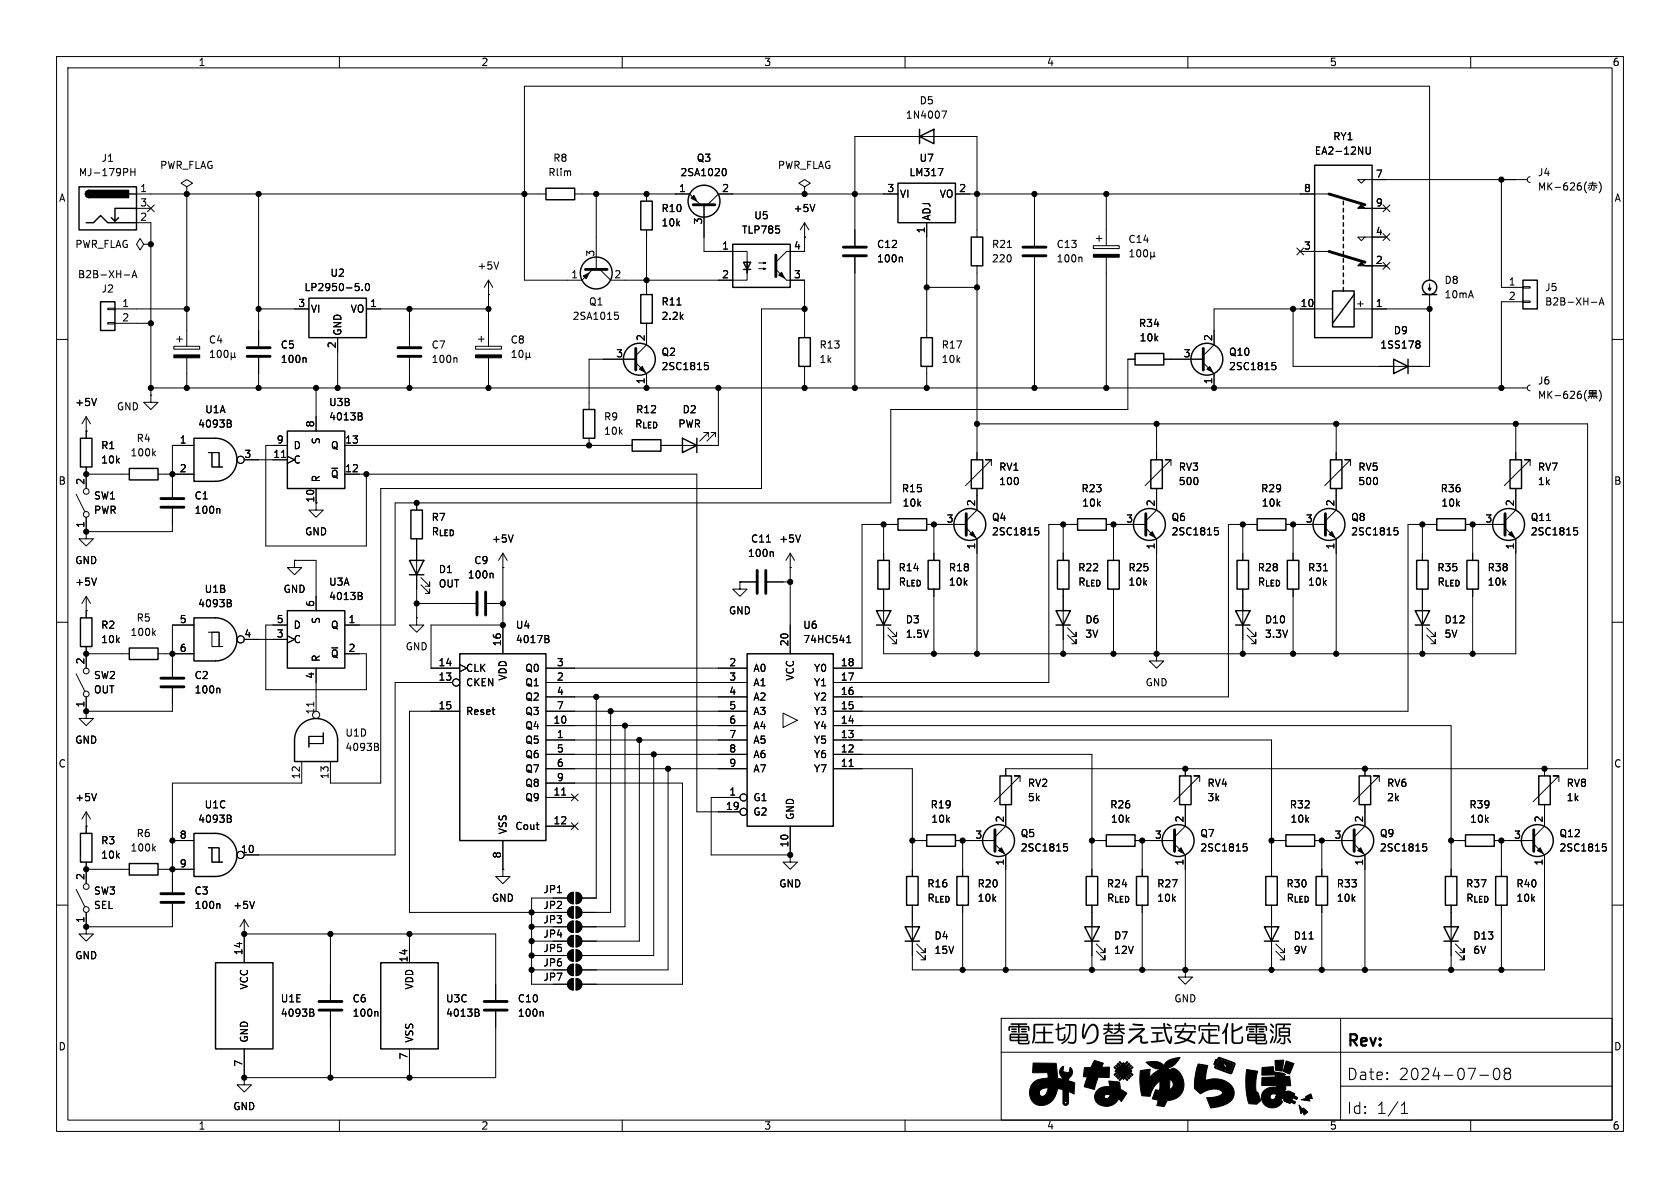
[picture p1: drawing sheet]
<svg xmlns="http://www.w3.org/2000/svg" width="297mm" height="210mm" viewBox="0 0 297 210" stroke-linecap="round" stroke-linejoin="round" font-family="sans-serif">
<defs><g id="words">
<g font-size="2.8">
<text x="238" y="185.5">Rev:</text>
<text x="238" y="191.2">Date:</text>
<text x="247.2" y="191.2">2024-07-08</text>
<text x="238" y="197.1">Id:</text>
<text x="243.3" y="197.1">1/1</text>
</g>
<g font-size="1.8">
<text x="35" y="11.9">1</text>
<text x="85" y="11.9">2</text>
<text x="135" y="11.9">3</text>
<text x="185" y="11.9">4</text>
<text x="235" y="11.9">5</text>
<text x="285" y="11.9">6</text>
<text x="160" y="21.2">1N4007</text>
<text x="162.5" y="18.6">D5</text>
<text x="17.9" y="28.8">J1</text>
<text x="97.7" y="28.8">R8</text>
<text x="123.1" y="28.8">Q3</text>
<text x="162.5" y="28.8">U7</text>
<text x="232.3" y="27.5">EA2-12NU</text>
<text x="235.6" y="25">RY1</text>
<text x="10.3" y="35.9">A</text>
<text x="13.8" y="31.3">MJ-179PH</text>
<text x="24.7" y="34">1</text>
<text x="28.2" y="30.1">PWR_FLAG</text>
<text x="96.8" y="31.3">Rlim</text>
<text x="119.9" y="34">1</text>
<text x="120.2" y="31.3">2SA1020</text>
<text x="127.6" y="34">2</text>
<text x="137.4" y="30.1">PWR_FLAG</text>
<text x="156.8" y="34">3</text>
<text x="159" y="35.2">VI</text>
<text x="160.7" y="31.3">LM317</text>
<text x="166" y="35.2">VO</text>
<text x="169.5" y="34">2</text>
<text x="230.4" y="34">8</text>
<text x="243.1" y="31.5">7</text>
<text x="271.8" y="31.3">J4</text>
<text x="285.3" y="35.9">A</text>
<text x="24.7" y="39.1">2</text>
<text x="24.7" y="36.6">3</text>
<text x="116.8" y="40.2">10k</text>
<text x="116.8" y="37.7">R10</text>
<text x="124.2" y="39.8" transform="rotate(-90 124.2 39.8)">3</text>
<text x="131.1" y="41.5">TLP785</text>
<text x="133.2" y="39">U5</text>
<text x="140.2" y="37.7">+5V</text>
<text x="163.6" y="41.3" transform="rotate(-90 163.6 41.3)">1</text>
<text x="164.7" y="39.1" transform="rotate(-90 164.7 39.1)">ADJ</text>
<text x="243.1" y="41.7">4</text>
<text x="243.1" y="36.6">9</text>
<text x="13.2" y="44">PWR_FLAG</text>
<text x="84.3" y="47.9">+5V</text>
<text x="105.2" y="45.5" transform="rotate(-90 105.2 45.5)">3</text>
<text x="127.6" y="44.2">1</text>
<text x="140.3" y="44.2">4</text>
<text x="154.9" y="46.6">100n</text>
<text x="154.9" y="44">C12</text>
<text x="175.3" y="46.6">220</text>
<text x="175.3" y="44">R21</text>
<text x="186.7" y="46.6">100n</text>
<text x="186.7" y="44">C13</text>
<text x="199.4" y="43.2">C14</text>
<text x="230.4" y="44.2">3</text>
<text x="243.1" y="46.7">2</text>
<text x="13.7" y="49.4">B2B-XH-A</text>
<text x="17.9" y="51.9">J2</text>
<text x="53.7" y="51.7">LP2950-5.0</text>
<text x="58.3" y="49.1">U2</text>
<text x="100.9" y="49.3">1</text>
<text x="108.5" y="49.3">2</text>
<text x="127.6" y="49.3">2</text>
<text x="140.3" y="49.3">3</text>
<text x="255.3" y="50.4">D8</text>
<text x="255.3" y="52.9">10mA</text>
<text x="266.6" y="50.5">1</text>
<text x="266.6" y="53.1">2</text>
<text x="273.1" y="51.7">J5</text>
<text x="21.5" y="54.4">1</text>
<text x="21.5" y="56.9">2</text>
<text x="52.6" y="54.4">3</text>
<text x="54.9" y="55.5">VI</text>
<text x="60.6" y="59.4" transform="rotate(-90 60.6 59.4)">GND</text>
<text x="61.9" y="55.5">VO</text>
<text x="65.3" y="54.4">1</text>
<text x="101.1" y="56.7">2SA1015</text>
<text x="104" y="54.2">Q1</text>
<text x="116.8" y="56.7">2.2k</text>
<text x="116.8" y="54.2">R11</text>
<text x="201.3" y="58">R34</text>
<text x="229.8" y="54.4">10</text>
<text x="241.3" y="54.6" transform="rotate(-90 241.3 54.6)">+</text>
<text x="243.1" y="54.4">1</text>
<text x="246.3" y="59.3">D9</text>
<text x="273.1" y="54.2">B2B-XH-A</text>
<text x="36.8" y="60.9">C4</text>
<text x="49.5" y="61.8">C5</text>
<text x="49.5" y="64.4">100n</text>
<text x="59.4" y="61.7" transform="rotate(-90 59.4 61.7)">2</text>
<text x="76.2" y="61.8">C7</text>
<text x="76.2" y="64.4">100n</text>
<text x="90.2" y="60.9">C8</text>
<text x="108.8" y="63.2">3</text>
<text x="114" y="60.4" transform="rotate(-90 114 60.4)">2</text>
<text x="116.8" y="63.1">Q2</text>
<text x="116.8" y="65.6">2SC1815</text>
<text x="144.8" y="61.8">R13</text>
<text x="144.8" y="64.4">1k</text>
<text x="166.4" y="64.4">10k</text>
<text x="166.4" y="61.8">R17</text>
<text x="201.4" y="60.6">10k</text>
<text x="209.2" y="63.2">3</text>
<text x="214.4" y="60.4" transform="rotate(-90 214.4 60.4)">2</text>
<text x="217.2" y="63.1">Q10</text>
<text x="217.2" y="65.6">2SC1815</text>
<text x="243.9" y="61.8">1SS178</text>
<text x="13.2" y="72">+5V</text>
<text x="58.1" y="72">U3B</text>
<text x="114" y="68" transform="rotate(-90 114 68)">1</text>
<text x="214.4" y="68" transform="rotate(-90 214.4 68)">1</text>
<text x="271.8" y="68.2">J6</text>
<text x="20.6" y="72.7">GND</text>
<text x="34.9" y="75.8">4093B</text>
<text x="36.2" y="73.3">U1A</text>
<text x="55.6" y="75.6" transform="rotate(-90 55.6 75.6)">8</text>
<text x="58.1" y="74.5">4013B</text>
<text x="106.7" y="74.5">R9</text>
<text x="106.7" y="77.1">10k</text>
<text x="112.2" y="75.8">R_{LED} PWR</text>
<text x="112.4" y="73.3">R12</text>
<text x="120.6" y="73.3">D2</text>
<text x="17.8" y="79.6">R1</text>
<text x="17.8" y="82.1">10k</text>
<text x="23" y="80.9">100k</text>
<text x="24.1" y="78.3">R4</text>
<text x="31.7" y="78.5">1</text>
<text x="31.7" y="83.6">2</text>
<text x="43.1" y="81">3</text>
<text x="48.2" y="81">11</text>
<text x="48.8" y="78.5">9</text>
<text x="51.8" y="82.1">C</text>
<text x="51.8" y="79.6">D</text>
<text x="56.7" y="78.6" transform="rotate(-90 56.7 78.6)">S</text>
<text x="58.4" y="79.6">Q</text>
<text x="60.9" y="83.6">12</text>
<text x="60.9" y="78.5">13</text>
<text x="176.5" y="83.4">RV1</text>
<text x="208.3" y="83.4">RV3</text>
<text x="240" y="83.4">RV5</text>
<text x="271.8" y="83.4">RV7</text>
<text x="10.3" y="85.9">B</text>
<text x="15" y="85.8" transform="rotate(-90 15 85.8)">2</text>
<text x="16.5" y="88.5">SW1</text>
<text x="34.3" y="88.5">C1</text>
<text x="55.6" y="88.9" transform="rotate(-90 55.6 88.9)">10</text>
<text x="56.7" y="85.3" transform="rotate(-90 56.7 85.3)">R</text>
<text x="58.4" y="84.7">~{Q}</text>
<text x="159.3" y="87.2">R15</text>
<text x="159.5" y="89.8">10k</text>
<text x="172.5" y="89.6" transform="rotate(-90 172.5 89.6)">2</text>
<text x="176.5" y="86">100</text>
<text x="191.1" y="87.2">R23</text>
<text x="191.2" y="89.8">10k</text>
<text x="204.2" y="89.6" transform="rotate(-90 204.2 89.6)">2</text>
<text x="208.3" y="86">500</text>
<text x="222.8" y="87.2">R29</text>
<text x="223" y="89.8">10k</text>
<text x="236" y="89.6" transform="rotate(-90 236 89.6)">2</text>
<text x="240" y="86">500</text>
<text x="254.6" y="87.2">R36</text>
<text x="254.7" y="89.8">10k</text>
<text x="267.7" y="89.6" transform="rotate(-90 267.7 89.6)">2</text>
<text x="271.8" y="86">1k</text>
<text x="285.3" y="85.9">B</text>
<text x="15" y="93.4" transform="rotate(-90 15 93.4)">1</text>
<text x="16.5" y="91">PWR</text>
<text x="34.3" y="91">100n</text>
<text x="53.8" y="94.8">GND</text>
<text x="76.2" y="92.3">R7</text>
<text x="76.2" y="94.8">R_{LED}</text>
<text x="167.3" y="92.5">3</text>
<text x="175.3" y="92.3">Q4</text>
<text x="175.3" y="94.8">2SC1815</text>
<text x="199" y="92.5">3</text>
<text x="207" y="92.3">Q6</text>
<text x="207" y="94.8">2SC1815</text>
<text x="230.8" y="92.5">3</text>
<text x="238.8" y="92.3">Q8</text>
<text x="238.8" y="94.8">2SC1815</text>
<text x="262.5" y="92.5">3</text>
<text x="270.5" y="92.3">Q11</text>
<text x="270.5" y="94.8">2SC1815</text>
<text x="13.2" y="99.9">GND</text>
<text x="77.5" y="101.5">D1</text>
<text x="83.7" y="99.9">C9</text>
<text x="86.9" y="96.1">+5V</text>
<text x="132.1" y="98.7">100n</text>
<text x="132.7" y="96.1">C11</text>
<text x="137.7" y="96.1">+5V</text>
<text x="158.8" y="101.2">R14</text>
<text x="167.6" y="101.2">R18</text>
<text x="172.5" y="97.2" transform="rotate(-90 172.5 97.2)">1</text>
<text x="190.5" y="101.2">R22</text>
<text x="199.4" y="101.2">R25</text>
<text x="204.2" y="97.2" transform="rotate(-90 204.2 97.2)">1</text>
<text x="222.3" y="101.2">R28</text>
<text x="231.1" y="101.2">R31</text>
<text x="236" y="97.2" transform="rotate(-90 236 97.2)">1</text>
<text x="254" y="101.2">R35</text>
<text x="262.9" y="101.2">R38</text>
<text x="267.7" y="97.2" transform="rotate(-90 267.7 97.2)">1</text>
<text x="13.2" y="103.7">+5V</text>
<text x="34.9" y="107.5">4093B</text>
<text x="36.1" y="105">U1B</text>
<text x="50" y="105">GND</text>
<text x="55.6" y="107.4" transform="rotate(-90 55.6 107.4)">6</text>
<text x="58.1" y="103.7">U3A</text>
<text x="58.1" y="106.3">4013B</text>
<text x="77.5" y="104.1">OUT</text>
<text x="82.6" y="102.5">100n</text>
<text x="158.8" y="103.7">R_{LED}</text>
<text x="167.6" y="103.7">10k</text>
<text x="190.5" y="103.7">R_{LED}</text>
<text x="199.4" y="103.7">10k</text>
<text x="222.3" y="103.7">R_{LED}</text>
<text x="231.1" y="103.7">10k</text>
<text x="254" y="103.7">R_{LED}</text>
<text x="262.9" y="103.7">10k</text>
<text x="17.8" y="111.4">R2</text>
<text x="17.8" y="113.9">10k</text>
<text x="23" y="112.6">100k</text>
<text x="24.1" y="110.1">R5</text>
<text x="31.7" y="110.2">5</text>
<text x="43.1" y="112.8">4</text>
<text x="48.8" y="112.8">3</text>
<text x="48.8" y="110.2">5</text>
<text x="51.8" y="113.9">C</text>
<text x="51.8" y="111.4">D</text>
<text x="56.7" y="110.4" transform="rotate(-90 56.7 110.4)">S</text>
<text x="58.4" y="111.4">Q</text>
<text x="61.5" y="110.2">1</text>
<text x="91.1" y="111.4">U4</text>
<text x="91.1" y="113.9">4017B</text>
<text x="128.8" y="108.8">GND</text>
<text x="141.9" y="111.4">U6</text>
<text x="141.9" y="113.9">74HC541</text>
<text x="160" y="110.4">D3</text>
<text x="160" y="112.9">1.5V</text>
<text x="191.8" y="110.4">D6</text>
<text x="191.8" y="112.9">3V</text>
<text x="223.5" y="110.4">D10</text>
<text x="223.5" y="112.9">3.3V</text>
<text x="255.3" y="110.4">D12</text>
<text x="255.3" y="112.9">5V</text>
<text x="15" y="117.5" transform="rotate(-90 15 117.5)">2</text>
<text x="31.7" y="115.3">6</text>
<text x="56.7" y="117.1" transform="rotate(-90 56.7 117.1)">R</text>
<text x="58.4" y="116.4">~{Q}</text>
<text x="61.5" y="115.3">2</text>
<text x="71.6" y="115.2">GND</text>
<text x="77.4" y="117.9">14</text>
<text x="82.3" y="119">CLK</text>
<text x="88.6" y="114.3" transform="rotate(-90 88.6 114.3)">16</text>
<text x="92.8" y="119">Q0</text>
<text x="98.4" y="117.9">3</text>
<text x="128.8" y="117.9">2</text>
<text x="133.1" y="119">A0</text>
<text x="139.4" y="114.3" transform="rotate(-90 139.4 114.3)">20</text>
<text x="143.8" y="119">Y0</text>
<text x="148.5" y="117.9">18</text>
<text x="15" y="125.2" transform="rotate(-90 15 125.2)">1</text>
<text x="16.5" y="120.2">SW2</text>
<text x="16.5" y="122.8">OUT</text>
<text x="34.3" y="120.2">C2</text>
<text x="34.3" y="122.8">100n</text>
<text x="55.6" y="120.1" transform="rotate(-90 55.6 120.1)">4</text>
<text x="77.4" y="120.4">13</text>
<text x="77.4" y="125.5">15</text>
<text x="82.3" y="121.5">CKEN</text>
<text x="89.8" y="120.4" transform="rotate(-90 89.8 120.4)">VDD</text>
<text x="92.8" y="121.5">Q1</text>
<text x="92.8" y="124.1">Q2</text>
<text x="98.4" y="120.4">2</text>
<text x="98.4" y="122.9">4</text>
<text x="98.4" y="125.5">7</text>
<text x="128.8" y="120.4">3</text>
<text x="128.8" y="122.9">4</text>
<text x="128.8" y="125.5">5</text>
<text x="133.1" y="121.5">A1</text>
<text x="133.1" y="124.1">A2</text>
<text x="140.6" y="120.4" transform="rotate(-90 140.6 120.4)">VCC</text>
<text x="143.8" y="124.1">Y2</text>
<text x="143.8" y="121.5">Y1</text>
<text x="148.5" y="125.5">15</text>
<text x="148.5" y="122.9">16</text>
<text x="148.5" y="120.4">17</text>
<text x="202.4" y="121.5">GND</text>
<text x="13.2" y="131.7">GND</text>
<text x="55.6" y="126.4" transform="rotate(-90 55.6 126.4)">11</text>
<text x="61" y="130.4">U1D</text>
<text x="82.3" y="126.6">Reset</text>
<text x="92.8" y="131.7">Q5</text>
<text x="92.8" y="129.1">Q4</text>
<text x="92.8" y="126.6">Q3</text>
<text x="97.7" y="128">10</text>
<text x="98.4" y="130.6">1</text>
<text x="128.8" y="128">6</text>
<text x="128.8" y="130.6">7</text>
<text x="133.1" y="126.6">A3</text>
<text x="133.1" y="129.1">A4</text>
<text x="133.1" y="131.7">A5</text>
<text x="143.8" y="131.7">Y5</text>
<text x="143.8" y="129.1">Y4</text>
<text x="143.8" y="126.6">Y3</text>
<text x="148.5" y="130.6">13</text>
<text x="148.5" y="128">14</text>
<text x="10.3" y="135.9">C</text>
<text x="53.1" y="137.8" transform="rotate(-90 53.1 137.8)">12</text>
<text x="58.2" y="137.8" transform="rotate(-90 58.2 137.8)">13</text>
<text x="61" y="133">4093B</text>
<text x="92.8" y="134.2">Q6</text>
<text x="92.8" y="136.8">Q7</text>
<text x="98.4" y="133.1">5</text>
<text x="98.4" y="135.6">6</text>
<text x="128.8" y="133.1">8</text>
<text x="128.8" y="135.6">9</text>
<text x="133.1" y="134.2">A6</text>
<text x="133.1" y="136.8">A7</text>
<text x="143.8" y="136.8">Y7</text>
<text x="143.8" y="134.2">Y6</text>
<text x="148.5" y="135.6">11</text>
<text x="148.5" y="133.1">12</text>
<text x="285.3" y="135.9">C</text>
<text x="13.2" y="141.8">+5V</text>
<text x="36.1" y="143.1">U1C</text>
<text x="92.8" y="141.8">Q9</text>
<text x="92.8" y="139.3">Q8</text>
<text x="97.7" y="140.7">11</text>
<text x="98.4" y="138.2">9</text>
<text x="128.2" y="143.3">19</text>
<text x="128.8" y="140.7">1</text>
<text x="133.1" y="141.8">G1</text>
<text x="164.4" y="143.1">R19</text>
<text x="181.6" y="139.3">RV2</text>
<text x="181.6" y="141.8">5k</text>
<text x="196.2" y="143.1">R26</text>
<text x="213.4" y="139.3">RV4</text>
<text x="213.4" y="141.8">3k</text>
<text x="227.9" y="143.1">R32</text>
<text x="245.1" y="139.3">RV6</text>
<text x="245.1" y="141.8">2k</text>
<text x="259.7" y="143.1">R39</text>
<text x="276.9" y="139.3">RV8</text>
<text x="276.9" y="141.8">1k</text>
<text x="17.8" y="149.5">R3</text>
<text x="24.1" y="148.2">R6</text>
<text x="31.7" y="148.3">8</text>
<text x="34.9" y="145.6">4093B</text>
<text x="89.8" y="147.6" transform="rotate(-90 89.8 147.6)">VSS</text>
<text x="91" y="146.9">Cout</text>
<text x="97.7" y="145.8">12</text>
<text x="133.1" y="144.4">G2</text>
<text x="139.4" y="149.9" transform="rotate(-90 139.4 149.9)">10</text>
<text x="140.6" y="145" transform="rotate(-90 140.6 145)">GND</text>
<text x="164.5" y="145.6">10k</text>
<text x="172.3" y="148.3">3</text>
<text x="177.5" y="145.5" transform="rotate(-90 177.5 145.5)">2</text>
<text x="180.3" y="148.2">Q5</text>
<text x="196.3" y="145.6">10k</text>
<text x="204.1" y="148.3">3</text>
<text x="209.3" y="145.5" transform="rotate(-90 209.3 145.5)">2</text>
<text x="212.1" y="148.2">Q7</text>
<text x="228" y="145.6">10k</text>
<text x="235.8" y="148.3">3</text>
<text x="241" y="145.5" transform="rotate(-90 241 145.5)">2</text>
<text x="243.8" y="148.2">Q9</text>
<text x="259.8" y="145.6">10k</text>
<text x="267.6" y="148.3">3</text>
<text x="272.8" y="145.5" transform="rotate(-90 272.8 145.5)">2</text>
<text x="275.6" y="148.2">Q12</text>
<text x="15" y="155.6" transform="rotate(-90 15 155.6)">2</text>
<text x="17.8" y="152">10k</text>
<text x="23" y="150.7">100k</text>
<text x="31.7" y="153.4">9</text>
<text x="42.5" y="150.9">10</text>
<text x="88.6" y="151.8" transform="rotate(-90 88.6 151.8)">8</text>
<text x="177.5" y="153.1" transform="rotate(-90 177.5 153.1)">1</text>
<text x="180.3" y="150.7">2SC1815</text>
<text x="209.3" y="153.1" transform="rotate(-90 209.3 153.1)">1</text>
<text x="212.1" y="150.7">2SC1815</text>
<text x="241" y="153.1" transform="rotate(-90 241 153.1)">1</text>
<text x="243.8" y="150.7">2SC1815</text>
<text x="272.8" y="153.1" transform="rotate(-90 272.8 153.1)">1</text>
<text x="275.6" y="150.7">2SC1815</text>
<text x="16.5" y="158.3">SW3</text>
<text x="16.5" y="160.9">SEL</text>
<text x="34.3" y="158.3">C3</text>
<text x="34.3" y="160.9">100n</text>
<text x="41.1" y="160.9">+5V</text>
<text x="86.9" y="159.6">GND</text>
<text x="96" y="158.1">JP1</text>
<text x="96" y="160.9">JP2</text>
<text x="137.7" y="157.1">GND</text>
<text x="163.8" y="159.6">R_{LED}</text>
<text x="163.8" y="157.1">R16</text>
<text x="172.7" y="159.6">10k</text>
<text x="172.7" y="157.1">R20</text>
<text x="195.6" y="159.6">R_{LED}</text>
<text x="195.6" y="157.1">R24</text>
<text x="204.5" y="159.6">10k</text>
<text x="204.5" y="157.1">R27</text>
<text x="227.3" y="159.6">R_{LED}</text>
<text x="227.3" y="157.1">R30</text>
<text x="236.2" y="159.6">10k</text>
<text x="236.2" y="157.1">R33</text>
<text x="259.1" y="157.1">R37</text>
<text x="259.1" y="159.6">R_{LED}</text>
<text x="268" y="157.1">R40</text>
<text x="268" y="159.6">10k</text>
<text x="15" y="163.3" transform="rotate(-90 15 163.3)">1</text>
<text x="96" y="163.4">JP3</text>
<text x="96" y="166">JP4</text>
<text x="165.1" y="166.3">D4</text>
<text x="196.9" y="166.3">D7</text>
<text x="228.6" y="166.3">D11</text>
<text x="260.4" y="166.3">D13</text>
<text x="13.2" y="169.8">GND</text>
<text x="42.9" y="169" transform="rotate(-90 42.9 169)">14</text>
<text x="72.1" y="170.2" transform="rotate(-90 72.1 170.2)">14</text>
<text x="96" y="171">JP6</text>
<text x="96" y="173.6">JP7</text>
<text x="96" y="168.5">JP5</text>
<text x="165.1" y="168.8">15V</text>
<text x="196.9" y="168.8">12V</text>
<text x="228.6" y="168.8">9V</text>
<text x="260.4" y="168.8">6V</text>
<text x="44" y="175" transform="rotate(-90 44 175)">VCC</text>
<text x="49.5" y="177.4">U1E</text>
<text x="49.5" y="179.9">4093B</text>
<text x="62.2" y="177.4">C6</text>
<text x="62.2" y="179.9">100n</text>
<text x="73.3" y="175" transform="rotate(-90 73.3 175)">VDD</text>
<text x="78.7" y="177.4">U3C</text>
<text x="78.7" y="179.9">4013B</text>
<text x="91.4" y="179.9">100n</text>
<text x="91.4" y="177.4">C10</text>
<text x="207.5" y="177.4">GND</text>
<text x="10.3" y="185.9">D</text>
<text x="44" y="184.4" transform="rotate(-90 44 184.4)">GND</text>
<text x="73.3" y="184.4" transform="rotate(-90 73.3 184.4)">VSS</text>
<text x="285.3" y="185.9">D</text>
<text x="42.9" y="188.7" transform="rotate(-90 42.9 188.7)">7</text>
<text x="72.1" y="187.4" transform="rotate(-90 72.1 187.4)">7</text>
<text x="41.1" y="196.4">GND</text>
<text x="35" y="199.9">1</text>
<text x="85" y="199.9">2</text>
<text x="135" y="199.9">3</text>
<text x="185" y="199.9">4</text>
<text x="235" y="199.9">5</text>
<text x="285" y="199.9">6</text>
</g>
</g></defs>
<g fill="none" stroke="#000" stroke-width=".18">
<path d="M10 10h277v190h-277zM12 12h273v186h-273zM60 10v2M110 10v2M160 10v2M166.5 19.6h.8l-.5 1.3M210 10v2M260 10v2M23.1 29.8v1.3M23.1 30.4h.8M23.9 29.8v1.3M24.1 34.3h72.4"/>
<path d="M24.1 39.4h2.6v30.5M24.1 36.8h2.6M26.1 36.2l1.2 1.2M27.3 36.2l-1.2 1.2M33 33l1-.6-1-.6-1 .6 1 .6v1.3M33 34.3h.1M33 34.3v26.9M45.7 34.3v26.9M101.6 34.3h20.3l1.9 1.9M105.4 34.3v13.3M114.3 34.3v1.3M124.5 36.2v8.3h7.6v3.8v-1.9"/>
<path d="M128 29.8a.68 .68 0 0 1 .4 .6 .68 .68 0 0 1-.4 .7M142.2 33l1.1-.6-1.1-.6-1 .6 1 .6v1.3M142.2 34.3h.1M142.2 39.4v5.1h-3.1l-1.9 1.9M142.2 39.4l-.7 1.2M142.2 39.4l.8 1.2M144.1 36.1l-.5 1.3M158.7 34.3h-31.7l-1.9 1.9M163.8 39.4v20.3M165.9 29.8h.8l-.5 1.3M168.9 34.3h66M182.9 34.3v9.1"/>
<path d="M195.6 34.3v9.1M241.3 31.8l-.6 .6-.7-.6h30M241.5 26v1l.3 .2h.2l.2-.2v-1M242.6 36.8h2.5M244.5 36.2l1.2 1.2M245.7 36.2l-1.2 1.2M265.4 31.8v19h3.8M270.5 31.2l-.3 .2-.2 .4 .2 .3 .3 .2M272.2 33.6v-1.3l.4 .9 .4-.9v1.3M273.6 32.3v1.3M273.8 32.9l.6 .7M274.4 32.3l-.8 .8"/>
<path d="M274.9 33.1h1M277 32.3l-.3 .1a.85 .85 0 0 0 0 1.2l.4-.1 .1-.4-.3-.3-.4 .1-.1 .2M277.6 32.5l.5-.2 .3 .4-.8 .9h.8M279.5 32.3l-.4 .1a.86 .86 0 0 0 0 1.2l.4-.1 .1-.4-.3-.3-.3 .1-.2 .2M280.5 32.1a1.46 1.46 0 0 0 0 2M280.8 32.8h1.6M281 32.4h1.2M281 33.1l-.2 .2M281.4 32.8l-.1 .5-.3 .3M281.6 32.1v.7M281.8 32.8v.8h-.3M282.1 33l.2 .2"/>
<path d="M282.7 32.1a1.46 1.46 0 0 1 0 2M10 60h2M19 57h1.3v.3h-1.3zM19 54.5h1.3v.2h-1.3zM20.3 54.6h12.7M20.3 57.2h6.4M22 48.6h.9M23.3 49.1l.5-1.3 .4 1.3M23.5 48.7h.6M25.4 43.2l-.6-1-.7 1 .7 1 .6-1h1.3M26.7 43.2h.1M31.2 59.9h1.1"/>
<path d="M31.7 59.4v1.1M45.7 54.6h8.9M59.7 59.7v8.9M62.8 50.1h.6M63.4 50.7l.1 .1-.1 .5M64 51.3v.1M64.7 50.2l.2-.1a.68 .68 0 0 1 .4 .6 .68 .68 0 0 1-.4 .7l-.2-.1-.1-.4zM64.8 54.6h21.6M72.4 54.6v6.6M84.6 59.9h1M85.1 59.4v1.1M86.4 52.1h.1"/>
<path d="M86.4 49.5v11.7M86.4 49.5l-.8 1.3M86.4 49.5l.7 1.3M88.2 46.3l-.4 1.3M104.8 47.6l-1.9 1.9h-10.2v-34.3h160v34.3M106 47.6l1.9 1.9h24.2v-1.9M108.7 55.2h.6M108.8 55.7h.3l.2 .2-.1 .5-.4 .1M114.3 57.2v3.8l-1.9 1.9M114.3 40.6v11.5M119.7 53.9h.7M134.1 47.5h1.3l-.4 .1v-.2l.4 .1"/>
<path d="M134.1 46.5h1.3l-.4 .1v-.2l.4 .1M137.8 40.6v.5M139.1 49.5h3.1v10.2M142.2 41.9h.1M142.2 54.6h-7.6v31.8h-67.3v52h-8.9v-3.8M151.1 45.5v23.1M159.3 45.5l.2 .1v.7M163.8 50.8h8.9M172.7 41.9v-17.8h-21.6v19.3M172.7 47v34.3M178.1 43.8h.7M182.9 45.5v23.1"/>
<path d="M191.1 45.5l.2 .1v.7M193.3 43.4h4.6v.5h-4.6zM193.8 42.2h1M194.3 41.7v1M195.6 45.5v23.1M199.7 45.4h.8M199.7 44.5l.4-.4v1.3M201.1 44.3l.2-.2a.68 .68 0 0 1 .4 .7 .68 .68 0 0 1-.4 .6l-.2-.1-.1-.4zM202.3 44.2l.2-.1a.68 .68 0 0 1 .4 .7 .68 .68 0 0 1-.4 .6 .84 .84 0 0 1-.2-1.2zM203.4 45.2l.2 .2h.3l.1-.2M203.4 44.6v1.2M204 45.2l.2 .2"/>
<path d="M204 44.6v.6M229.3 43.8l1.2 1.3M229.9 44.5h5M230.5 43.8l-1.2 1.3M235.6 54.6h-21v6.4l-1.9 1.9M239.4 54.6h13.3M241.3 41.9l-.6 .6-.7-.6h5.1M242.6 47h2.5M244.5 46.4l1.2 1.2M244.5 41.3l1.2 1.2M245.7 46.4l-1.2 1.2M245.7 41.3l-1.2 1.2"/>
<path d="M252.7 52.1v12.7h-24.1v-10.2M252.7 50.2v.7M269.2 53.2h1.3v.3h-1.3zM269.2 50.7h1.3v.2h-1.3zM269.2 53.3h-3.8v15.3M281.3 53.4h1M282.7 53.9l.4-1.3 .5 1.3M282.8 53.6h.6M285 60h2M15.2 76.2h.1M15.2 73.7v3.8M15.2 73.7l-.7 1.2"/>
<path d="M15.2 73.7l.8 1.2M17.1 70.4l-.5 1.3M26.7 69.9v1.2h1.2l-1.2 1.3-1.3-1.3h1.3M26.7 69.9h.1M26.7 68.6h243.3M27.5 79.7l-.5 .5M30.7 61.2h4.6v.5h-4.6zM33 63.2v5.4M34.3 78.7h-3.8v9.2M37.2 63.2h.7M37.2 62.3l.3-.4v1.3M38.6 62l.1-.1a.68 .68 0 0 1 .4 .7 .68 .68 0 0 1-.4 .6 .84 .84 0 0 1-.1-1.2z"/>
<path d="M39.8 62l.1-.1a.68 .68 0 0 1 .4 .7 .68 .68 0 0 1-.4 .6 .84 .84 0 0 1-.1-1.2zM40.2 74.2l.6 .2v.2l-.2 .2M40.2 74.8h.4M40.6 74.8l.3 .3-.1 .3-.6 .1M40.9 62.3v1.3M40.9 63l.2 .2h.2l.2-.2M41.5 63l.2 .2M41.5 62.3v.7M45.7 63.2v5.4M50.8 78.7h-3.8v17.8h17.8v-12.7M53.9 63.2l.2 .2v.7M55.9 68.6v7.6"/>
<path d="M61 78.7h50.8M63.3 73l.6 .1 .1 .2-.3 .3M63.3 73.6h.4M63.7 73.6l.4 .2-.1 .3-.7 .1M72.4 63.2v5.4M80.6 63.2l.2 .2v.7M84.1 61.2h4.5v.5h-4.5zM86.4 63.2v5.4M90.5 63.2h.7M90.5 62.3l.4-.4v1.3M91.9 62l.1-.1a.68 .68 0 0 1 .5 .7 .68 .68 0 0 1-.5 .6 .84 .84 0 0 1-.1-1.2zM93 63l.2 .2h.2l.2-.2"/>
<path d="M93 62.3v1.3M93.6 63l.2 .2M93.6 62.3v.7M104.1 77.5v1.2M112.4 64.1l1.9 1.9v2.6M112.4 63.5h-8.3v8.9M124.6 64.1h.6M124.7 64.6h.3l.2 .2v.4l-.5 .1M125.2 77.2v-.7h-.7h.7l-1.5 1.5M126.5 77.2v-.7h-.8h.8l-1.5 1.5M127 68.6v10.1h-10.2M142.2 64.8v3.8"/>
<path d="M163.8 64.8v3.8M172.7 74.9h108v61h-102.9v1.3M200.7 63.5h-1.3v8.9h-41.9v16.5h-87.7v21.6h-8.8M204.5 74.9v6.4M205.7 63.5h7M212.7 64.1l1.9 1.9v2.6M224.9 64.1h.6M225 64.6h.3l.3 .2-.2 .5h-.4M236.2 74.9v6.4M250.6 60.3h.2l.2 .2-.2 .3M250.6 60.8h.2M250.8 60.8l.2 .3v.2l-.2 .2h-.2"/>
<path d="M268 74.9v6.4M270.5 68.1l-.3 .1-.2 .4 .2 .3 .3 .2M272.2 70.4v-1.2l.4 .9 .4-.9v1.2M273.6 69.2v1.2M273.8 69.7l.6 .7M274.4 69.2l-.8 .7M274.9 69.9h1M277 69.2h-.3a.85 .85 0 0 0 0 1.2l.4-.1 .1-.4-.3-.3-.4 .1-.1 .2M277.6 69.3l.5-.1 .3 .3-.8 .9h.8M279.5 69.2h-.4a.86 .86 0 0 0 0 1.2l.4-.1 .1-.4-.3-.3-.3 .1-.2 .2M280.5 69a1.46 1.46 0 0 0 0 1.9M280.8 70.1h1.6"/>
<path d="M281 69.3h1.2M281 69h1.2v.6h-1.2zM281 69.8h1.2M281 70.2l-.2 .2M281.3 70.2v.2M281.6 69v1.1M281.7 70.2l.1 .2M282.1 70.2l.3 .2M282.7 69a1.46 1.46 0 0 1 0 1.9M13.5 87.4l1.5 3M15.2 94v1.3h1.3l-1.3 1.2-1.2-1.2h1.2M15.2 94h.1"/>
<path d="M15.2 82.6v3.8M15.2 91.4v2.6M15.2 83.8h7.7M27.1 80.1l.4 .5M27.9 83.8h6.4M30.5 89.9v4.1h-15.3M36.8 80h.7v2.6h1.9M37.5 80h1.2v2.6M38.7 89.9l.2 .2v.6M43.2 81.3h7.6M49.8 80.9h.7M50.8 80.6l1.3 .7-1.3 .6"/>
<path d="M52.1 99.1v1.2h1.2l-1.2 1.3-1.3-1.3h1.3M52.1 99.1h.1M52.1 99.1h3.8v8.9M55.9 86.4v3.8h1.2l-1.2 1.2-1.3-1.2h1.3M61 83.8h62.2v59.7h7.6M73.7 88.9v1.3M73.7 95.3v13.9M88.9 97.8v17.8M88.9 97.8l-.8 1.3M88.9 97.8l.8 1.3M90.7 94.6l-.4 1.2M135.5 95.8h.7"/>
<path d="M136.5 97.5l.2 .2v.7M139.7 97.8v17.8M139.7 97.8l-.8 1.3M139.7 97.8l.8 1.3M141.5 94.6l-.4 1.2M156.2 92.7v6.4M158.7 92.7h-6.3v25.4h-5.1M163.8 92.7h7M165.1 92.7v6.4M170.8 93.3l1.9 2v20.3M172.7 86.4v3.8l-1.9 1.9M175.3 82.3v-1h-1.1h1.1l-4.6 4.6"/>
<path d="M183 93.3h.6M183.1 93.8h.3l.3 .2-.2 .5-.4 .1M188 92.7v6.4M190.5 92.7h-5.1v28h-38.1M195.6 92.7h7M196.8 92.7v6.4M202.6 93.3l1.9 2v20.3M204.5 86.4v3.8l-1.9 1.9M207 82.3v-1h-1h1l-4.6 4.6M214.7 93.3h.6M214.9 93.8h.3l.2 .2-.1 .5-.4 .1M219.7 92.7v6.4"/>
<path d="M222.2 92.7h-5v30.5h-69.9M227.3 92.7h7M228.6 92.7v6.4M234.3 93.3l1.9 2v20.3M236.2 86.4v3.8l-1.9 1.9M238.8 82.3v-1h-1.1h1.1l-4.6 4.6M246.5 93.3h.6M246.6 93.8h.3l.3 .2-.2 .5-.4 .1M251.5 92.7v6.4M254 92.7h-5.1v33h-101.6M259.1 92.7h7M260.3 92.7v6.4"/>
<path d="M266.1 93.3l1.9 2v20.3h-111.8v-11.5M268 86.4v3.8l-1.9 1.9M270.5 82.3v-1h-1h1l-4.6 4.6M278.2 93.3h.6M278.4 93.8h.3l.2 .2-.1 .4-.4 .2M10 110h2M13.5 119.1l1.5 3.1M15.2 108h.1M15.2 105.4v3.8M15.2 114.3v3.8M15.2 115.6h7.7M15.2 105.4l-.7 1.3"/>
<path d="M15.2 105.4l.8 1.3M17.1 102.2l-.5 1.2M27.1 111.9l.4 .4M27.5 111.5l-.5 .5M27.9 115.6h6.4M34.3 110.5h-3.8v9.1M36.8 111.8h.7v2.5h1.9M37.5 111.8h1.2v2.5M40.2 106l.6 .1v.3l-.2 .2M40.2 106.6h.4M40.6 106.6l.3 .2-.1 .3-.6 .2M43.2 113h7.6"/>
<path d="M50.8 112.4l1.3 .6-1.3 .7M50.8 110.5h-3.8v11.4h17.8v-6.3h-3.8M55.9 118.1v7.6M63.3 104.7l.6 .1 .1 .3-.3 .2M63.3 105.3h.4M63.7 105.3l.4 .3-.1 .3-.7 .1M73.7 109.2v1.3h1.2l-1.2 1.3-1.3-1.3h1.3M73.7 109.2h.1M73.7 106.7h10.4M74.4 103.4l1.5 1.5v-.8v.8h-.7M74.4 102.1l1.5 1.5v-.7v.7h-.7M81.3 117.5l1.2 .6-1.2 .6"/>
<path d="M86.1 106.7h2.8M87 101.3l.2 .2v.7M88.9 100.3h.1M88.9 110.5h-12.7v7.6h5.1M96.3 112.3l.7 .2v.2l-.2 .2M96.3 112.9h.5M96.5 118.1h35.6M96.8 112.9l.3 .3-.1 .3-.7 .1M130.8 102.9v1.2h1.3l-1.3 1.3-1.3-1.3h1.3M130.8 102.9h.1M130.8 102.9h2.8M135.6 102.9h4.1"/>
<path d="M139.7 100.3h.1M149.7 113.6h.7M149.7 112.7l.3-.4v1.3M157 112.3l1.5 1.5v-.8v.8h-.8M157 111l1.5 1.5v-.7v.7h-.8M165.1 104.1v11.5M188 104.1v11.5M188.7 112.3l1.5 1.5v-.8v.8h-.7M188.7 111l1.5 1.5v-.7v.7h-.7M196.8 104.1v11.5M204.5 115.6v1.2h1.2l-1.2 1.3-1.3-1.3h1.3M204.5 115.6h.1"/>
<path d="M219.7 104.1v11.5M220.5 112.3l1.5 1.5v-.8v.8h-.8M220.5 111l1.5 1.5v-.7v.7h-.8M228.6 104.1v11.5M234 100.9h.7M251.5 104.1v11.5M252.2 112.3l1.5 1.5v-.8v.8h-.7M252.2 111l1.5 1.5v-.7v.7h-.7M260.3 104.1v11.5M285 110h2M15.2 125.7v1.3h1.3l-1.3 1.3-1.2-1.3h1.2M15.2 125.7h.1"/>
<path d="M15.2 123.2v2.5M30.5 121.7v4h-15.3M38.7 121.7l.2 .1v.7M53.3 134.6v3.8h-22.8v19.3M55.5 124.1v.8M57.1 130.2h-2.5v1.2M57.1 129.5v1.9h-2.5v.7M66.2 131.4l.6 .1 .1 .3-.3 .2M66.2 132h.4M66.6 132l.3 .2v.3l-.7 .2M80 120.7h-10.2v30.4h-26.6M81.3 125.7h-8.9v35.6h27.9"/>
<path d="M96.5 130.8h35.6M96.5 128.3h35.6M96.5 120.7h35.6M96.5 125.7h35.6M96.5 123.2h35.6M96.5 133.4h35.6M96.5 135.9h35.6M96.5 138.4h24.1v35.6h-17.7M105.4 123.2v35.6h-2.5M107.9 125.7v35.6h-5M110.5 128.3v35.5h-7.6M113 130.8v35.6h-10.1"/>
<path d="M115.6 133.4v35.5h-12.7M118.1 135.9v35.6h-15.2M138.4 126.1l2.6 1.2-2.6 1.3zM147.3 128.3h109.2v26.6M147.3 130.8h77.5v24.1M147.3 133.4h45.7v21.5M147.3 135.9h14v19M150.1 135.5h.7M180.3 138.2v-1h-1h1l-4.5 4.5M209.5 135.9v1.3M212.1 138.2v-1h-1h1l-4.6 4.5M241.3 135.9v1.3"/>
<path d="M243.8 138.2v-1h-1h1l-4.5 4.5M273 135.9v1.3M275.6 138.2v-1h-1h1l-4.6 4.5M10 160h2M13.5 157.2l1.5 3.1M15.2 146.1h.1M15.2 143.5v3.8M15.2 152.4v3.8M15.2 153.7h7.7M15.2 143.5l-.7 1.3M15.2 143.5l.8 1.3M17.1 140.3l-.5 1.2"/>
<path d="M27.1 150l.4 .4M27.5 149.6l-.5 .5M27.9 153.7h6.4M30.5 148.6h3.8M30.5 159.8v4h-15.3M36.8 149.9h.7v2.5h1.9M37.5 149.9h1.2v2.5M38.7 159.8l.2 .1v.7M40.2 144.1l.6 .1v.3l-.2 .2M40.2 144.7h.4M40.6 144.7l.3 .2-.1 .3-.6 .2M45 159.3l-.4 1.3"/>
<path d="M88.9 153.7v1.2h1.3l-1.3 1.3-1.3-1.3h1.3M88.9 153.7h.1M88.9 148.6v5.1M96.5 141h5.1M96.5 146.1h5.1M99.3 140.6h.7M100.3 158.8h-6.3v15.2h6.3M100.6 158l.7-.3v2.1a1.02 1.02 0 0 1-.9-.7 1.02 1.02 0 0 1 .2-1.1zM101 140.4l1.2 1.2M101 145.4l1.2 1.3M101.9 157.7a1.02 1.02 0 0 1 1 1.1 1.02 1.02 0 0 1-1 1zM102.2 140.4l-1.2 1.2"/>
<path d="M102.2 145.4l-1.2 1.3M130.8 141h-5.1v10.1h14M139.7 151.1v1.3h1.3l-1.3 1.3-1.3-1.3h1.3M139.7 151.1h.1M139.7 146.1v5M161.3 148.6h2.5M168.9 148.6h7M170.2 148.6v6.3M175.9 149.2l1.9 1.9v20.4M177.8 142.2v3.9l-1.9 1.9M188.1 149.2h.6M188.2 149.7h.3l.2 .2-.1 .5h-.4"/>
<path d="M193 148.6h2.6M200.7 148.6h6.9M201.9 148.6v6.3M207.6 149.2l1.9 1.9v20.4M209.5 142.2v3.9l-1.9 1.9M219.8 149.2h.6M219.9 149.7h.3l.3 .2-.1 .5h-.5M224.8 148.6h2.5M232.4 148.6h7M233.7 148.6v6.3M239.4 149.2l1.9 1.9v20.4M241.3 142.2v3.9l-1.9 1.9"/>
<path d="M251.6 149.2h.6M251.7 149.7h.3l.2 .2-.1 .5h-.4M256.5 148.6h2.6M264.2 148.6h6.9M265.4 148.6v6.3M271.1 149.2l1.9 1.9v20.4h-111.7v-11.5M273 142.2v3.9l-1.9 1.9M283.3 149.2h.6M283.4 149.7h.3l.3 .2-.1 .4-.5 .1M285 160h2M15.2 163.8v1.3h1.3l-1.3 1.3-1.2-1.3h1.2M15.2 163.8h.1"/>
<path d="M15.2 161.3v2.5M43.2 165.1h.1M43.2 162.6v7.6M43.2 165.1h44.4v11.7M43.2 162.6l-.8 1.2M43.2 162.6l.7 1.2M54.8 178.4l.6 .1v.2l-.2 .3M54.8 179h.4M55.2 179l.3 .2-.1 .3-.6 .1M58.4 165.1v11.7M58.4 178.8v11.7M66.6 178.8l.2 .2v.6"/>
<path d="M72.4 165.1v5.1M84 178.4l.6 .1 .1 .2-.3 .3M84 179h.4M84.4 179l.3 .2v.3l-.7 .1M87.6 178.8v11.7h-44.4M94 171.5h6.3M94 168.9h6.3M94 163.8h6.3M94 166.4h6.3M95.8 178.8l.2 .2v.6M100.6 170.7l.7-.3v2.1a1.02 1.02 0 0 1-.9-.7 1.02 1.02 0 0 1 .2-1.1zM100.6 173.3l.7-.3v2a1.02 1.02 0 0 1-.9-.6 1.02 1.02 0 0 1 .2-1.1z"/>
<path d="M100.6 168.2l.7-.3v2a1.02 1.02 0 0 1-.9-.6 1.02 1.02 0 0 1 .2-1.1zM100.6 163.1l.7-.3v2a1.02 1.02 0 0 1-.9-.6 1.02 1.02 0 0 1 .2-1.1zM100.6 160.6l.7-.3v2a1.02 1.02 0 0 1-.9-.6 1.02 1.02 0 0 1 .2-1.1zM100.6 165.7l.7-.3v2a1.02 1.02 0 0 1-.9-.6 1.02 1.02 0 0 1 .2-1.1zM101.9 170.4a1.02 1.02 0 0 1 1 1.1 1.02 1.02 0 0 1-1 1zM101.9 173a1.02 1.02 0 0 1 1 1 1.02 1.02 0 0 1-1 1zM101.9 167.9a1.02 1.02 0 0 1 1 1 1.02 1.02 0 0 1-1 1zM101.9 162.8a1.02 1.02 0 0 1 1 1 1.02 1.02 0 0 1-1 1zM101.9 160.3a1.02 1.02 0 0 1 1 1 1.02 1.02 0 0 1-1 1zM101.9 165.4a1.02 1.02 0 0 1 1 1 1.02 1.02 0 0 1-1 1zM162.1 168.1l1.5 1.6v-.8v.8h-.8M162.1 166.9l1.5 1.5v-.8v.8h-.8"/>
<path d="M170.2 160v11.5M193 160v11.5M193.8 168.1l1.5 1.6v-.8v.8h-.7M193.8 166.9l1.5 1.5v-.8v.8h-.7M201.9 160v11.5M209.5 171.5v1.2h1.3l-1.3 1.3-1.2-1.3h1.2M209.5 171.5h.1M224.8 160v11.5M225.6 168.1l1.5 1.6v-.8v.8h-.8M225.6 166.9l1.5 1.5v-.8v.8h-.8M231.4 166h.8M233.7 160v11.5"/>
<path d="M256.5 160v11.5M257.3 168.1l1.5 1.6v-.8v.8h-.7M257.3 166.9l1.5 1.5v-.8v.8h-.7M265.4 160v11.5M43.2 190.5v1.3h1.2l-1.2 1.2-1.3-1.2h1.3M43.2 190.5h.1M43.2 185.4v5.1M60 198v2M72.4 185.4v5.1M110 198v2M160 198v2M177 180h108v18h-108z"/>
<path d="M177 186h108M210 198v2M237 180v18M237 192h48M247.7 196.8h1.2M247.7 195.4l.6-.6v2M260 198v2M261.6 190.1h1.5M264.3 188.9a.47 .47 0 0 1 .8 .3 1.03 1.03 0 0 1-.6 1.6 1.33 1.33 0 0 1-.2-1.9zM266.3 189.7l-.2-.1a.41 .41 0 0 1-.2-.4 .41 .41 0 0 1 .4-.4l.6 .1 .2 .3-.1 .3-.3 .2M266.3 189.7l-.4 .4 .1 .6 .3 .1 .6-.1 .2-.2v-.4l-.4-.4M266.3 189.7h.4"/>
<circle cx="15.2" cy="90.9" r=".51"/>
<circle cx="15.2" cy="86.9" r=".51"/>
<circle cx="42.5" cy="81.3" r=".63"/>
<circle cx="15.2" cy="118.6" r=".51"/>
<circle cx="42.5" cy="113" r=".63"/>
<circle cx="15.2" cy="122.7" r=".51"/>
<circle cx="55.9" cy="126.4" r=".63"/>
<circle cx="80.6" cy="120.6" r=".63"/>
<circle cx="15.2" cy="156.7" r=".51"/>
<circle cx="42.5" cy="151.1" r=".63"/>
<circle cx="131.4" cy="141" r=".63"/>
<circle cx="131.4" cy="143.5" r=".63"/>
<circle cx="15.2" cy="160.8" r=".51"/>
</g>
<g fill="#000">
<path d="M178.9 182.2h.7l.2 .1-.2 .2h-.7l-.1-.1zM178.8 181.8h.8l.2 .1-.2 .2h-.7l-.1-.1zM180.6 181.8h.8l.1 .1-.1 .2h-.8l-.1-.1zM180.6 182.2h.8l.1 .1-.1 .2h-.8l-.1-.1zM178.7 180.9h2.8l.1 .1v.2h-1.3v.1l1.6 .1 .1 .2v.5l-.1 .2-.2-.1v-.5l-.1-.1h-1.3v.9l-.2 .1-.1-.1v-.9h-1.3l-.3 .7-.1-.1v-.6l.2-.2 1.5-.1v-.1h-1.2l-.2-.1zM178.6 182.8l3-.1 .2 .3-.1 1-1.5 .1v.1l.1 .2h1.4l.2-.5 .1 .1v.5l-.3 .1h-1.5l-.2-.2-.1-.3-1.3-.1-.1-.3 .3 .1h2.6l.1-.3h-1.3v.3h-.3v-.3h-1.2v.2h-.2v-.6h.2v.1h2.8v-.1l-1.3-.1v.2h-.3v-.2l-1.4 .1zM183.2 182.4h1.2l.1-.9h.2l.1 .9h1.1l.1 .1-.1 .2h-1.1v1.5h1.3h.2l-.1 .2h-3.3l.2-.2h1.3v-1.5h-1.1l-.1-.1zM182.8 181.1l3.3-.1 .1 .1-.1 .2h-3l-.1 2.2a.93 .93 0 0 1-.5 .9zM187 180.9l.2 .1v.7l1.1-.1 .1 .1-.1 .1-1.1 .2 .1 1.7h.6l.2-.3v-.6l.3 .1-.1 .7-.2 .3-.9 .1-.2-.3v-1.6l-.4-.1v-.1l.4-.1zM188.3 181l1.9 .1 .1 2.5a.82 .82 0 0 1-.3 .9 .82 .82 0 0 1-1 0l-.3-.2 .2-.2a.7 .7 0 0 0 .8 .1 .7 .7 0 0 0 .3-.8v-2.1h-.7v.8a2.4 2.4 0 0 1-1.6 2.5l-.1-.2a2.28 2.28 0 0 0 1.4-2.3v-.8h-.6h-.1zM191.6 180.9l.2 .1v.1l-.2 1.2v.8a2.77 2.77 0 0 1 1.6-2.1 1.63 1.63 0 0 1 1 2.1 1.73 1.73 0 0 1-2.1 1.4v-.2a1.66 1.66 0 0 0 1.7-2.3 .62 .62 0 0 0-.5-.7 .62 .62 0 0 0-.7 .5l-.5 1.1a.55 .55 0 0 1-.6 .7 3.9 3.9 0 0 1 .1-2.7zM195.2 181.1h.6l.2-.3h.1v.3l.7 .1v.2h-.7v.4h.8l-.1 .2-.7 .1 .6 .3v.3h-.3l-.4-.4a.87 .87 0 0 1-1 .5l.8-.8h-.7h-.1l.1-.2h.7v-.4h-.6l-.1-.1z"/>
<path d="M197.1 181.1h.6l.2-.3h.1v.3l.8 .1-.1 .2h-.7v.4h.7h.2l-.1 .2h-.8l.7 .5 .2 .3a.85 .85 0 0 1-1-.5l-.1 .1a.89 .89 0 0 1-1 .3l.9-.7h-.6h-.2l.1-.2h.7v-.4h-.6l-.1-.1zM195.5 183h2.9l.1 .2v1.2l-.3 .2-2.7-.1-.1-.3 .3 .1h2.4l.1-.4h-2.6v.3h-.2v-.9h.2v.3h2.6v-.3l-.1-.1h-2.4l-.3 .1zM200.3 180.9l1.6 .1 .2 .2-.2 .2-1.2-.1-.5-.2zM199.6 181.8l2.7-.1v.4l-1.2 1a.52 .52 0 0 1 .8 0 .52 .52 0 0 1 0 .7 .51 .51 0 0 0 .9 .3l.2 .1a.78 .78 0 0 1-1 .3 .7 .7 0 0 1-.4-1 .75 .75 0 0 0-1.1 .2l-.2 .2a.81 .81 0 0 1-.9 .5v-.3l2.5-2-2.2 .1-.1-.1zM203.7 182.5h1.8v.2h-.7v1.2l1-.1 .2 .1-.1 .1-2.4 .3v-.3h.9v-1.3h-.6h-.1zM203.5 181.6h2.2v-.7h.2l.1 .7h1.2v.2h-1.1l.3 1.4 .3 .8 .3-.8h.2v.3a1.28 1.28 0 0 1-.3 1.1 4.3 4.3 0 0 1-1.2-2.8h-2.1h-.1zM206.2 181a.52 .52 0 0 1 .7 .4h-.2zM207.7 182.3h1.1l.4-.7 .2 .2-.2 .5h2.3l-.1 .2h-.6l-.2 .7-.5 .6 .3 .1a1.09 1.09 0 0 1 .9 .5l-.2 .1-.5-.2a1.08 1.08 0 0 0-1.4 0l-1.4 .3-.2-.2 .1-.1 1.7-.4-1.2-.4-.1-.3 1.3 .3a.72 .72 0 0 0 1-.7l.1-.3h-1.5l-.5 .7h-.4l.5-.7h-.8h-.2zM207.8 181.3l1.6-.1v-.4h.1h.2v.4h1.5l.2 .2v.5l-.1 .2-.2-.1-.1-.5h-3l-.2 .6-.1-.2zM212 181.3l1.6-.1v-.4h.2h.1v.4l1.5 .1 .2 .1v.8l-.1 .1h-.2v-.7l-.1-.1h-2.9l-.1 .1v.6l-.2 .1-.1-.1zM212.4 181.9l2.7 .1v.2h-1.1v.7h1.2l.1 .2-.1 .1h-1.2v1h1.5l.2 .2-.2 .1h-1.4a1.35 1.35 0 0 1-1.4-.9l-.1 .1a.98 .98 0 0 1-.7 .8l.2-.4a2.52 2.52 0 0 0 .4-1.6h.2l.1 .6 .3 .7 .5 .4v-2h-1.1l-.1-.1zM216.9 180.8h.1a.96 .96 0 0 1-.1 1v2.6l-.2 .2-.1-.2v-2l-.4 .4h-.2v-.2l.5-.7z"/>
<path d="M217.8 180.9h.2l.1 .1v1.1l1.3-.6h.2a.75 .75 0 0 1-.7 .6l-.8 .3v1.7l.2 .2 1.1-.1 .1-.9 .1-.1 .2 .1-.1 .9-.3 .3h-1.3l-.4-.5zM220.9 182.2h.7l.2 .1-.2 .2h-.7l-.1-.1zM220.8 181.8h.8l.2 .1-.2 .2h-.7l-.1-.1zM222.6 181.8h.8l.1 .1-.1 .2h-.8l-.1-.1zM222.6 182.2h.8l.1 .1-.1 .2h-.8l-.1-.1zM220.7 180.9h2.8l.1 .1v.2h-1.3v.1l1.6 .1 .1 .2v.5l-.1 .2-.2-.1v-.5l-.1-.1h-1.3v.9l-.2 .1-.1-.1v-.9h-1.3l-.3 .7-.1-.1v-.6l.2-.2 1.5-.1v-.1h-1.2l-.2-.1zM220.6 182.8l3-.1 .2 .3-.1 1-1.5 .1v.1l.1 .2h1.4l.2-.5 .1 .1v.5l-.3 .1h-1.5l-.2-.2-.1-.3-1.3-.1-.1-.3 .3 .1h2.6l.1-.3h-1.3v.3h-.3v-.3h-1.2v.2h-.2v-.6h.2v.1h2.8v-.1l-1.3-.1v.2h-.3v-.2l-1.4 .1zM224.5 181.9a.71 .71 0 0 1 .6 .8h-.2l-.4-.6zM224.6 181a.68 .68 0 0 1 .6 .7h-.2l-.4-.6zM225 183.1l.2 .1-.1 .3a1.15 1.15 0 0 1-.6 .9v-.1zM226.2 183.6l.2-.1a.76 .76 0 0 1-.7 .9zM227.6 183.5h.1l.3 .3 .2 .4v.2l-.3-.1z"/>
<path d="M225.6 181h2.6v.2h-1l-.2 .4 1 .1 .1 .2-.1 1.3-.8 .1v1a.53 .53 0 0 1-.9 .1l.6-.1 .1-1-.9-.1-.1-.3 1.7 .1 .1-.4h-1.5v.3h-.3v-.9h.3v.3h1.5v-.3h-1.8l.2-.3 .5-.1 .2-.4h-1.1l-.1 2.2-.2 .7-.3 .3-.1-.1 .4-1.1z"/>
</g>
<g fill="#000" stroke="#000" stroke-width=".18">
<path d="M122.7 34.5l.5 1.1-1-.5zM240 36.8l.7-.6 .6 .6h1.3zM103.1 48.8l1-.5-.5 1zM137.7 48.6l.5-.5 .5 1zM137.2 47.6l1.9 1.9zM193.3 45h4.6v.5h-4.6zM240 47l.7-.6 .6 .6h1.3zM252.5 50.9h.5l-.3 .5zM30.7 62.7h4.6v.5h-4.6zM84.1 62.7h4.5v.5h-4.5zM113 65.3l.5-.5 .5 1zM213.4 65.3l.5-.5 .5 1z"/>
<path d="M171.4 94.5l.6-.5 .5 1zM203.2 94.5l.5-.5 .5 1zM234.9 94.5l.6-.5 .5 1zM266.7 94.5l.5-.5 .5 1zM100.6 158l.7-.3v2.1a1.02 1.02 0 0 1-.9-.7 1.02 1.02 0 0 1 .2-1.1zM101.9 157.7a1.02 1.02 0 0 1 1 1.1 1.02 1.02 0 0 1-1 1zM176.5 150.4l.5-.5 .5 1zM208.3 150.4l.5-.5 .5 1zM240 150.4l.5-.5 .5 1zM271.8 150.4l.5-.5 .5 1zM100.6 170.7l.7-.3v2.1a1.02 1.02 0 0 1-.9-.7 1.02 1.02 0 0 1 .2-1.1zM100.6 173.3l.7-.3v2a1.02 1.02 0 0 1-.9-.6 1.02 1.02 0 0 1 .2-1.1z"/>
<path d="M100.6 168.2l.7-.3v2a1.02 1.02 0 0 1-.9-.6 1.02 1.02 0 0 1 .2-1.1zM100.6 163.1l.7-.3v2a1.02 1.02 0 0 1-.9-.6 1.02 1.02 0 0 1 .2-1.1zM100.6 160.6l.7-.3v2a1.02 1.02 0 0 1-.9-.6 1.02 1.02 0 0 1 .2-1.1zM100.6 165.7l.7-.3v2a1.02 1.02 0 0 1-.9-.6 1.02 1.02 0 0 1 .2-1.1zM101.9 170.4a1.02 1.02 0 0 1 1 1.1 1.02 1.02 0 0 1-1 1zM101.9 173a1.02 1.02 0 0 1 1 1 1.02 1.02 0 0 1-1 1zM101.9 167.9a1.02 1.02 0 0 1 1 1 1.02 1.02 0 0 1-1 1zM101.9 162.8a1.02 1.02 0 0 1 1 1 1.02 1.02 0 0 1-1 1zM101.9 160.3a1.02 1.02 0 0 1 1 1 1.02 1.02 0 0 1-1 1zM101.9 165.4a1.02 1.02 0 0 1 1 1 1.02 1.02 0 0 1-1 1zM182.6 187.9l4.1 .1 .3 2.6 .9 .2-.1-.2a1.17 1.17 0 0 1 .2-2.1l-.1 .9 .6 .1h.5l.2-.8a1.1 1.1 0 0 1-.2 1.9l-.1 .5 .6 .1a.43 .43 0 0 1 .5 .2 .43 .43 0 0 1 0 .5l-.1 1.5-1-.4v2a.48 .48 0 0 1-.5 .4 .48 .48 0 0 1-.5-.5l.3 .1a.22 .22 0 0 0 .4 .1 .22 .22 0 0 0-.1-.4 .22 .22 0 0 0-.3 .2h-.3v-2.3l-.9-.2-.1 .2a2.93 2.93 0 0 1-3.3 2.8 2.11 2.11 0 0 1-1.6-2.2h1.7v.1a.69 .69 0 0 0 .8 .5 .69 .69 0 0 0 .6-.7l.2-.7a1.35 1.35 0 0 0-1.6 .7v.1h-1.7a2.48 2.48 0 0 1 2.7-2.6h.6l-.1-1h-2.7zM191.7 188.7h.4a.74 .74 0 0 0 1.1-.7l.1-.2a.36 .36 0 0 1 .2-.4 .36 .36 0 0 1 .4 .2l.8 .2a.26 .26 0 0 1 .4 .1 .26 .26 0 0 1-.2 .4l-.1 .4 1.3-.1v1.9l-2-.1-.6 2.2-1.8-.5 .5-1.7h-.3a.25 .25 0 0 1-.4 0 .25 .25 0 0 1 .1-.4z"/>
<path d="M194.1 192.6a3.1 3.1 0 0 1 2.1-.5l-.1-.5a.25 .25 0 0 1-.1-.3 .25 .25 0 0 1 .1-.2l1.4 .1a.38 .38 0 0 1 .5 .1 .38 .38 0 0 1 0 .5v.3a.39 .39 0 0 0 .2 .5l1 .6-1 1.5-.4-.5a2.36 2.36 0 0 1-4.2 .2l-.1-.6h1.7a.53 .53 0 0 0 .6 .3 .53 .53 0 0 0 .4-.6h-.2a.73 .73 0 0 0-.8 .3h-1.7l.2-.6zM197.1 188.5l.3 .4-.1 .1-.4-.3zM197.1 189.8l.2-.2 .1 .2-.3 .3-.2-.1zM197.3 188.3l.1-.1 .3 .4-.1 .1-.4-.3zM197.6 189.9l.1 .2-.3 .3-.2-.1zM197.6 188l.1-.1 .3 .4-.1 .1-.4-.3zM197.5 190.6l.4-.4 .1 .2-.3 .3zM197.8 187.8l.2-.2 .3 .4-.1 .1zM198 190.7l.2-.2 .1 .2-.3 .3-.2-.1zM198.9 190.7l.2-.2 .3 .4-.1 .1zM199.3 187.6l.1 .2-.3 .3-.2-.1zM198.6 187.8l1.5 1.5-1.5 1.5-1.5-1.5 2.5 .1 .1-.1h-2.6z"/>
<path d="M199.3 190.3l.1-.1 .3 .4-.1 .1-.4-.3zM199.4 188.1l.2-.2 .1 .2-.3 .3-.2-.1zM199.5 190.1l.2-.2 .3 .4-.1 .1zM199.5 188.6l.4-.4 .1 .2-.3 .3zM199.9 189.7l.1-.1 .3 .4-.1 .1-.4-.3zM200.2 188.5l.1 .2-.3 .3-.2-.1zM202.6 187.8l.4-.1a2.54 2.54 0 0 1 2.7 .7h.1a2.37 2.37 0 0 1 2.3-1.4l.5-.1-.1 .2a3.2 3.2 0 0 1-2 1.7l.1 .3 .3-.1a1.17 1.17 0 0 1 1.6 .6 2.94 2.94 0 0 1 .6 3.2 2.94 2.94 0 0 1-2.8 1.8l-.3 .6a.43 .43 0 0 1-.2 .4 .43 .43 0 0 1-.5 0l-.8-.2 .3-.9-1.1-.3 .6-1.6 .7 .2v-.2h1.7a.95 .95 0 0 0 .7-.9 .95 .95 0 0 0-.6-.9l-.1 1.8h-1.7v-1.5l-.2 .2a5.2 5.2 0 0 0-1.6 2.5l-1.4-.1a9.4 9.4 0 0 1-.1-4.5l1.6-.2v1.5l.6-.7a1.35 1.35 0 0 1 1-.5l.1-.3a4 4 0 0 1-2.4-1.2zM211.8 188.1l1.7 .3-.4 2.6a4.1 4.1 0 0 1 4.9 1.4 2.18 2.18 0 0 1-1.7 3l-1.9 .4a.28 .28 0 0 1-.4 0 .28 .28 0 0 1-.1-.3l-.6-1.4 .4-.1a3 3 0 0 0 2.4-.8 1.35 1.35 0 0 0-1.6-.7 5.5 5.5 0 0 0-2.3 .9l-1-1.1 .1-2.1zM214.9 187.3a.17 .17 0 0 0 .3 .1 .17 .17 0 0 0 .1-.2 .4 .4 0 0 1 .3-.3 .4 .4 0 0 1 .4 .2l2.3 .8 .1 .3-.3 .7a.95 .95 0 0 1-.6 .9l-1.8-.6a1.06 1.06 0 0 1-.9-.6l2.5 1a.3 .3 0 0 0 .4 0 .3 .3 0 0 0 .1-.3l.4-1.3-2.3-.8a.32 .32 0 0 0-.4-.1 .32 .32 0 0 0-.2 .4l-.4 1.1h-.1a.25 .25 0 0 0 .1-.3 .25 .25 0 0 0-.3-.2zM215.6 187.3l2.2 .7a.22 .22 0 0 1 .2 .2 .22 .22 0 0 1-.1 .3l-.2 .6a.3 .3 0 0 1-.2 .4 .3 .3 0 0 1-.4-.1l-2-.8 .1-.3h.9a.3 .3 0 0 1 .4 .2 .3 .3 0 0 1-.1 .4l.6-.5a.29 .29 0 0 1-.4-.2 .29 .29 0 0 1 .1-.3l-.6 .4h-.9zM220.4 189.1l1.9 .3-.3 1.8 .1 1.7a.17 .17 0 0 0 0 .2 .17 .17 0 0 0 .2-.1l.3 .8a.82 .82 0 0 1 .2 .9l-.6 .5h-.6a.73 .73 0 0 1-1-.8l-.4-2.6zM223.1 188.7l1.6-.1a.29 .29 0 0 1 .4 0 .29 .29 0 0 1 0 .4 .62 .62 0 0 0 .9 .6l.7 .1 .6 .2-.2 .1a.29 .29 0 0 0 .1 .3 .29 .29 0 0 0 .4 0h.4l.2 1.6h-.9v.3a.42 .42 0 0 1-.2 .6l.3 .2 .5-.1 .8 .4a.22 .22 0 0 1 .2 .1 .22 .22 0 0 1-.1 .3h.1a.41 .41 0 0 1 .5 .4 .24 .24 0 0 1-.2 .3 .24 .24 0 0 1-.3-.2 .28 .28 0 0 0-.4-.1 .28 .28 0 0 0-.1 .4l.6 .3-.1 .3-.5-.2a.19 .19 0 0 0-.3 0 .19 .19 0 0 0 0 .2l-.7-.3h.8h-.8h.8h-.8h.8l-.9-.1h.9h-.9h.9h-.9h1h-1.1h1.1h-1.1h1.1h-1.1h1.1l-1.2-.1h1.2h-1.2h1.2h-1.2h1.2l-1.3-.1h1.3h-1.3l-.5-.5h2.1h-2.1h2.1h-2.1v.4l.2 .4a1.96 1.96 0 0 1-2.2 1 1.96 1.96 0 0 1-1.5-1.9l1.5 .1a.52 .52 0 0 0 .5 .4 .52 .52 0 0 0 .5-.4h3.1h-3.1h3.1h-3.1h3.1h-3.1h3.1h-3l3-.1h-3h3h-3l3.1-.1-3.1 .1v-.1h3.1h-3.1h3.1h-3.1h3.1l-3.1-.1h3.1h-3.1h3.1h-3.1h3.1h-3.1l.1-.2a.73 .73 0 0 0-1.2 .4h-1.5v-.1a2.17 2.17 0 0 1 2.7-1.6 .21 .21 0 0 0 0-.3 .21 .21 0 0 0-.3 0h-2.3v-1.4l2.2-.1a.21 .21 0 0 0 .2-.1 .21 .21 0 0 0-.1-.3l-2.3 .1z"/>
<path d="M225.4 187.5l1.6-.1-.3 1.6a.27 .27 0 0 1-.1 .4 .27 .27 0 0 1-.3-.1 .63 .63 0 0 1-.8-.2zM227.4 187.5l1.4 .5-.8 1.9-.8-.3a.33 .33 0 0 1-.3-.2 .33 .33 0 0 1 .1-.5zM229.7 195.3l.5 .7 .2-.1 .8 .7-.7 .5-.2-.5-.3 .3zM230 194.4l.5-.1a.25 .25 0 0 0 .3-.1 .25 .25 0 0 0 0-.3l.9-.5 .3 .8h-.6l.2 .4z"/>
<circle cx="33" cy="34.3" r=".46"/>
<circle cx="45.7" cy="34.3" r=".46"/>
<circle cx="92.7" cy="34.3" r=".46"/>
<circle cx="105.4" cy="34.3" r=".46"/>
<circle cx="114.3" cy="34.3" r=".46"/>
<circle cx="142.2" cy="34.3" r=".46"/>
<circle cx="151.1" cy="34.3" r=".46"/>
<circle cx="172.7" cy="34.3" r=".46"/>
<circle cx="182.9" cy="34.3" r=".46"/>
<circle cx="195.6" cy="34.3" r=".46"/>
<circle cx="265.4" cy="31.8" r=".46"/>
<circle cx="26.7" cy="43.2" r=".46"/>
<circle cx="26.7" cy="57.2" r=".46"/>
<circle cx="33" cy="54.6" r=".46"/>
<circle cx="45.7" cy="54.6" r=".46"/>
<circle cx="72.4" cy="54.6" r=".46"/>
<circle cx="86.4" cy="54.6" r=".46"/>
<circle cx="114.3" cy="49.5" r=".46"/>
<circle cx="142.2" cy="54.6" r=".46"/>
<circle cx="163.8" cy="50.8" r=".46"/>
<circle cx="172.7" cy="50.8" r=".46"/>
<circle cx="228.6" cy="54.6" r=".46"/>
<circle cx="252.7" cy="54.6" r=".46"/>
<circle cx="26.7" cy="68.6" r=".46"/>
<circle cx="33" cy="68.6" r=".46"/>
<circle cx="45.7" cy="68.6" r=".46"/>
<circle cx="55.9" cy="68.6" r=".46"/>
<circle cx="59.7" cy="68.6" r=".46"/>
<circle cx="72.4" cy="68.6" r=".46"/>
<circle cx="86.4" cy="68.6" r=".46"/>
<circle cx="104.1" cy="78.7" r=".46"/>
<circle cx="114.3" cy="68.6" r=".46"/>
<circle cx="127" cy="68.6" r=".46"/>
<circle cx="142.2" cy="68.6" r=".46"/>
<circle cx="151.1" cy="68.6" r=".46"/>
<circle cx="163.8" cy="68.6" r=".46"/>
<circle cx="172.7" cy="74.9" r=".46"/>
<circle cx="182.9" cy="68.6" r=".46"/>
<circle cx="195.6" cy="68.6" r=".46"/>
<circle cx="204.5" cy="74.9" r=".46"/>
<circle cx="214.6" cy="68.6" r=".46"/>
<circle cx="236.2" cy="74.9" r=".46"/>
<circle cx="265.4" cy="68.6" r=".46"/>
<circle cx="268" cy="74.9" r=".46"/>
<circle cx="15.2" cy="83.8" r=".46"/>
<circle cx="15.2" cy="94" r=".46"/>
<circle cx="30.5" cy="83.8" r=".46"/>
<circle cx="64.8" cy="83.8" r=".46"/>
<circle cx="73.7" cy="88.9" r=".46"/>
<circle cx="156.2" cy="92.7" r=".46"/>
<circle cx="165.1" cy="92.7" r=".46"/>
<circle cx="188" cy="92.7" r=".46"/>
<circle cx="196.8" cy="92.7" r=".46"/>
<circle cx="219.7" cy="92.7" r=".46"/>
<circle cx="228.6" cy="92.7" r=".46"/>
<circle cx="251.5" cy="92.7" r=".46"/>
<circle cx="260.3" cy="92.7" r=".46"/>
<circle cx="15.2" cy="115.6" r=".46"/>
<circle cx="30.5" cy="115.6" r=".46"/>
<circle cx="73.7" cy="106.7" r=".46"/>
<circle cx="88.9" cy="110.5" r=".46"/>
<circle cx="88.9" cy="106.7" r=".46"/>
<circle cx="139.7" cy="102.9" r=".46"/>
<circle cx="165.1" cy="115.6" r=".46"/>
<circle cx="172.7" cy="115.6" r=".46"/>
<circle cx="188" cy="115.6" r=".46"/>
<circle cx="196.8" cy="115.6" r=".46"/>
<circle cx="204.5" cy="115.6" r=".46"/>
<circle cx="219.7" cy="115.6" r=".46"/>
<circle cx="228.6" cy="115.6" r=".46"/>
<circle cx="236.2" cy="115.6" r=".46"/>
<circle cx="251.5" cy="115.6" r=".46"/>
<circle cx="260.3" cy="115.6" r=".46"/>
<circle cx="15.2" cy="125.7" r=".46"/>
<circle cx="105.4" cy="123.2" r=".46"/>
<circle cx="107.9" cy="125.7" r=".46"/>
<circle cx="110.5" cy="128.3" r=".46"/>
<circle cx="113" cy="130.8" r=".46"/>
<circle cx="115.6" cy="133.4" r=".46"/>
<circle cx="118.1" cy="135.9" r=".46"/>
<circle cx="209.5" cy="135.9" r=".46"/>
<circle cx="241.3" cy="135.9" r=".46"/>
<circle cx="273" cy="135.9" r=".46"/>
<circle cx="15.2" cy="153.7" r=".46"/>
<circle cx="30.5" cy="148.6" r=".46"/>
<circle cx="30.5" cy="153.7" r=".46"/>
<circle cx="139.7" cy="151.1" r=".46"/>
<circle cx="161.3" cy="148.6" r=".46"/>
<circle cx="170.2" cy="148.6" r=".46"/>
<circle cx="193" cy="148.6" r=".46"/>
<circle cx="201.9" cy="148.6" r=".46"/>
<circle cx="224.8" cy="148.6" r=".46"/>
<circle cx="233.7" cy="148.6" r=".46"/>
<circle cx="256.5" cy="148.6" r=".46"/>
<circle cx="265.4" cy="148.6" r=".46"/>
<circle cx="15.2" cy="163.8" r=".46"/>
<circle cx="43.2" cy="165.1" r=".46"/>
<circle cx="58.4" cy="165.1" r=".46"/>
<circle cx="72.4" cy="165.1" r=".46"/>
<circle cx="94" cy="171.5" r=".46"/>
<circle cx="94" cy="168.9" r=".46"/>
<circle cx="94" cy="166.4" r=".46"/>
<circle cx="94" cy="161.3" r=".46"/>
<circle cx="94" cy="163.8" r=".46"/>
<circle cx="170.2" cy="171.5" r=".46"/>
<circle cx="177.8" cy="171.5" r=".46"/>
<circle cx="193" cy="171.5" r=".46"/>
<circle cx="201.9" cy="171.5" r=".46"/>
<circle cx="209.5" cy="171.5" r=".46"/>
<circle cx="224.8" cy="171.5" r=".46"/>
<circle cx="233.7" cy="171.5" r=".46"/>
<circle cx="241.3" cy="171.5" r=".46"/>
<circle cx="256.5" cy="171.5" r=".46"/>
<circle cx="265.4" cy="171.5" r=".46"/>
<circle cx="43.2" cy="190.5" r=".46"/>
<circle cx="58.4" cy="190.5" r=".46"/>
<circle cx="72.4" cy="190.5" r=".46"/>
</g>
<g fill="none" stroke="#000" stroke-width=".51">
<path d="M122.6 36.2h3.8M234.9 34.3l6.4 1.9M103.5 47.6h3.8M137.2 45.1v3.8M149.1 45.2h4.1M149.1 43.7h4.1M180.8 45.2h4.1M180.8 43.7h4.1M234.9 44.5l6.4 1.9M43.7 63h4.1M43.7 61.5h4.1M70.4 63h4"/>
<path d="M70.4 61.5h4M112.4 61.6v3.8M212.7 61.6v3.8M28.4 89.7h4.1M28.4 88.1h4.1M170.8 90.8v3.8M202.6 90.8v3.8M234.3 90.8v3.8M266.1 90.8v3.8M28.4 119.9h4.1M84.3 104.6v4.1M85.9 104.6v4.1"/>
<path d="M133.9 100.8v4.1M135.4 100.8v4.1M28.4 121.4h4.1M28.4 159.5h4.1M28.4 158h4.1M175.9 146.7v3.8M207.6 146.7v3.8M239.4 146.7v3.8M271.1 146.7v3.8M56.4 178.6h4.1M56.4 177h4.1M85.6 178.6h4.1"/>
<path d="M85.6 177h4.1"/>
</g>
<g fill="none" stroke="#000" stroke-width=".25">
<path d="M14 33h10.1v7.6h-10.1zM15.2 39.4h1.3l1.3-1.3 1.2 1.3h5.1M15.7 33.7a.64 .64 0 0 0-.6 .6 .64 .64 0 0 0 .6 .6M21 38.5l-.7 .6M22.9 34.3h1.2M24.1 36.8h-3.8v2.3l-.6-.6M96.5 33.3h5.1v2h-5.1zM113.3 35.6h2v5h-2zM158.7 32.4h10.2v7h-10.2zM162.6 24.1l2.5-1.2v2.5zM162.6 22.9v2.5M232.4 29.2h10.2v30.5h-10.2z"/>
<path d="M237.5 35.6v.6M237.5 36.8v.7M237.5 38.1v.6M237.5 39.4v.6M17.8 53.3h2.5v5.1h-2.5zM54.6 52.7h10.2v7h-10.2zM113.3 52.1h2v5.1h-2zM129.5 43.2h10.2v7.6h-10.2zM131.4 46.4h1.3l-.6 1.2zM131.4 47.6h1.3M141.2 59.7h2.1v5.1h-2.1zM162.8 59.7h2v5.1h-2z"/>
<path d="M171.7 41.9h2v5.1h-2zM235.6 51.4h3.8v6.4h-3.8zM237.5 40.6v.7M237.5 41.9v.6M237.5 43.2v.6M237.5 44.5v.6M237.5 45.7v.7M237.5 47v.6M237.5 48.3v.6M237.5 49.5v.7M237.5 50.8v.6M239.4 52.1l-3.8 5.1"/>
<path d="M251.5 52.1h2.5M269.2 49.5h2.6v5.1h-2.6zM14.2 77.5h2.1v5.1h-2.1zM34.3 77.5h3.8a3.8 3.8 0 0 1 3.8 3.8 3.8 3.8 0 0 1-3.8 3.8h-3.8zM50.8 76.2h10.2v10.2h-10.2zM103.1 72.4h2.1v5.1h-2.1zM111.8 77.7h5v2.1h-5zM120.6 77.5l2.6 1.2-2.6 1.3zM123.2 77.5v2.5M200.7 62.5h5v2h-5zM246.4 63.5l2.5 1.3-2.5 1.2zM248.9 63.5v2.5"/>
<path d="M22.9 82.8h5v2h-5zM72.4 99.1h2.5l-1.2 2.5zM72.6 90.2h2.1v5.1h-2.1zM155.2 99.1h2v5h-2zM158.7 91.7h5.1v2h-5.1zM164.1 99.1h2v5h-2zM171.7 81.3h2v5.1h-2zM186.9 99.1h2.1v5h-2.1zM190.5 91.7h5.1v2h-5.1zM195.8 99.1h2.1v5h-2.1zM203.5 81.3h2v5.1h-2zM218.7 99.1h2v5h-2z"/>
<path d="M222.2 91.7h5.1v2h-5.1zM227.6 99.1h2v5h-2zM235.2 81.3h2v5.1h-2zM250.4 99.1h2.1v5h-2.1zM254 91.7h5.1v2h-5.1zM259.3 99.1h2.1v5h-2.1zM267 81.3h2v5.1h-2zM14.2 109.2h2.1v5.1h-2.1zM22.9 114.6h5v2h-5zM34.3 109.2h3.8a3.8 3.8 0 0 1 3.8 3.8 3.8 3.8 0 0 1-3.8 3.8h-3.8zM50.8 108h10.2v10.1h-10.2zM72.4 101.6h2.5"/>
<path d="M81.3 115.6h15.2v33h-15.2zM132.1 115.6h15.2v30.5h-15.2zM154.9 108h2.6l-1.3 2.5zM154.9 110.5h2.6M186.7 108h2.5l-1.2 2.5zM186.7 110.5h2.5M218.4 108h2.6l-1.3 2.5zM218.4 110.5h2.6M250.2 108h2.5l-1.2 2.5zM250.2 110.5h2.5M53.2 128.1a3.8 3.8 0 0 1 4.1-.8 3.8 3.8 0 0 1 2.4 3.5v3.8h-7.6v-3.8a3.8 3.8 0 0 1 1.1-2.7zM176.8 137.2h2v5h-2z"/>
<path d="M208.5 137.2h2.1v5h-2.1zM240.3 137.2h2v5h-2zM272 137.2h2.1v5h-2.1zM14.2 147.3h2.1v5.1h-2.1zM22.9 152.7h5v2h-5zM34.3 147.3h3.8a3.8 3.8 0 0 1 3.8 3.8 3.8 3.8 0 0 1-3.8 3.8h-3.8zM160.3 154.9h2v5.1h-2zM163.8 147.6h5.1v2h-5.1zM169.2 154.9h2v5.1h-2zM192 154.9h2.1v5.1h-2.1zM195.6 147.6h5.1v2h-5.1zM200.9 154.9h2v5.1h-2z"/>
<path d="M223.8 154.9h2v5.1h-2zM227.3 147.6h5.1v2h-5.1zM232.7 154.9h2v5.1h-2zM255.5 154.9h2.1v5.1h-2.1zM259.1 147.6h5.1v2h-5.1zM264.4 154.9h2v5.1h-2zM38.1 170.2h10.2v15.2h-10.2zM67.3 170.2h10.2v15.2h-10.2zM160 163.8h2.6l-1.3 2.6zM160 166.4h2.6M191.8 163.8h2.5l-1.3 2.6zM191.8 166.4h2.5"/>
<path d="M223.5 163.8h2.6l-1.3 2.6zM223.5 166.4h2.6M255.3 163.8h2.5l-1.3 2.6zM255.3 166.4h2.5"/>
<circle cx="124.5" cy="35.6" r="2.82"/>
<circle cx="105.4" cy="48.3" r="2.82"/>
<circle cx="252.7" cy="50.8" r="1.27"/>
<circle cx="113" cy="63.5" r="2.82"/>
<circle cx="213.4" cy="63.5" r="2.82"/>
<circle cx="171.4" cy="92.7" r="2.82"/>
<circle cx="203.2" cy="92.7" r="2.82"/>
<circle cx="234.9" cy="92.7" r="2.82"/>
<circle cx="266.7" cy="92.7" r="2.82"/>
<circle cx="176.5" cy="148.6" r="2.82"/>
<circle cx="208.3" cy="148.6" r="2.82"/>
<circle cx="240" cy="148.6" r="2.82"/>
<circle cx="271.8" cy="148.6" r="2.82"/>
</g>
<path d="M15.3 33.8l.4-.1v1.2a.63 .63 0 0 1-.5-.4 .63 .63 0 0 1 .1-.7zM15.7 33.7h7v1.2h-7z" fill="#000" stroke="#000" stroke-width=".25"/>
<use href="#words"/>
</svg>
